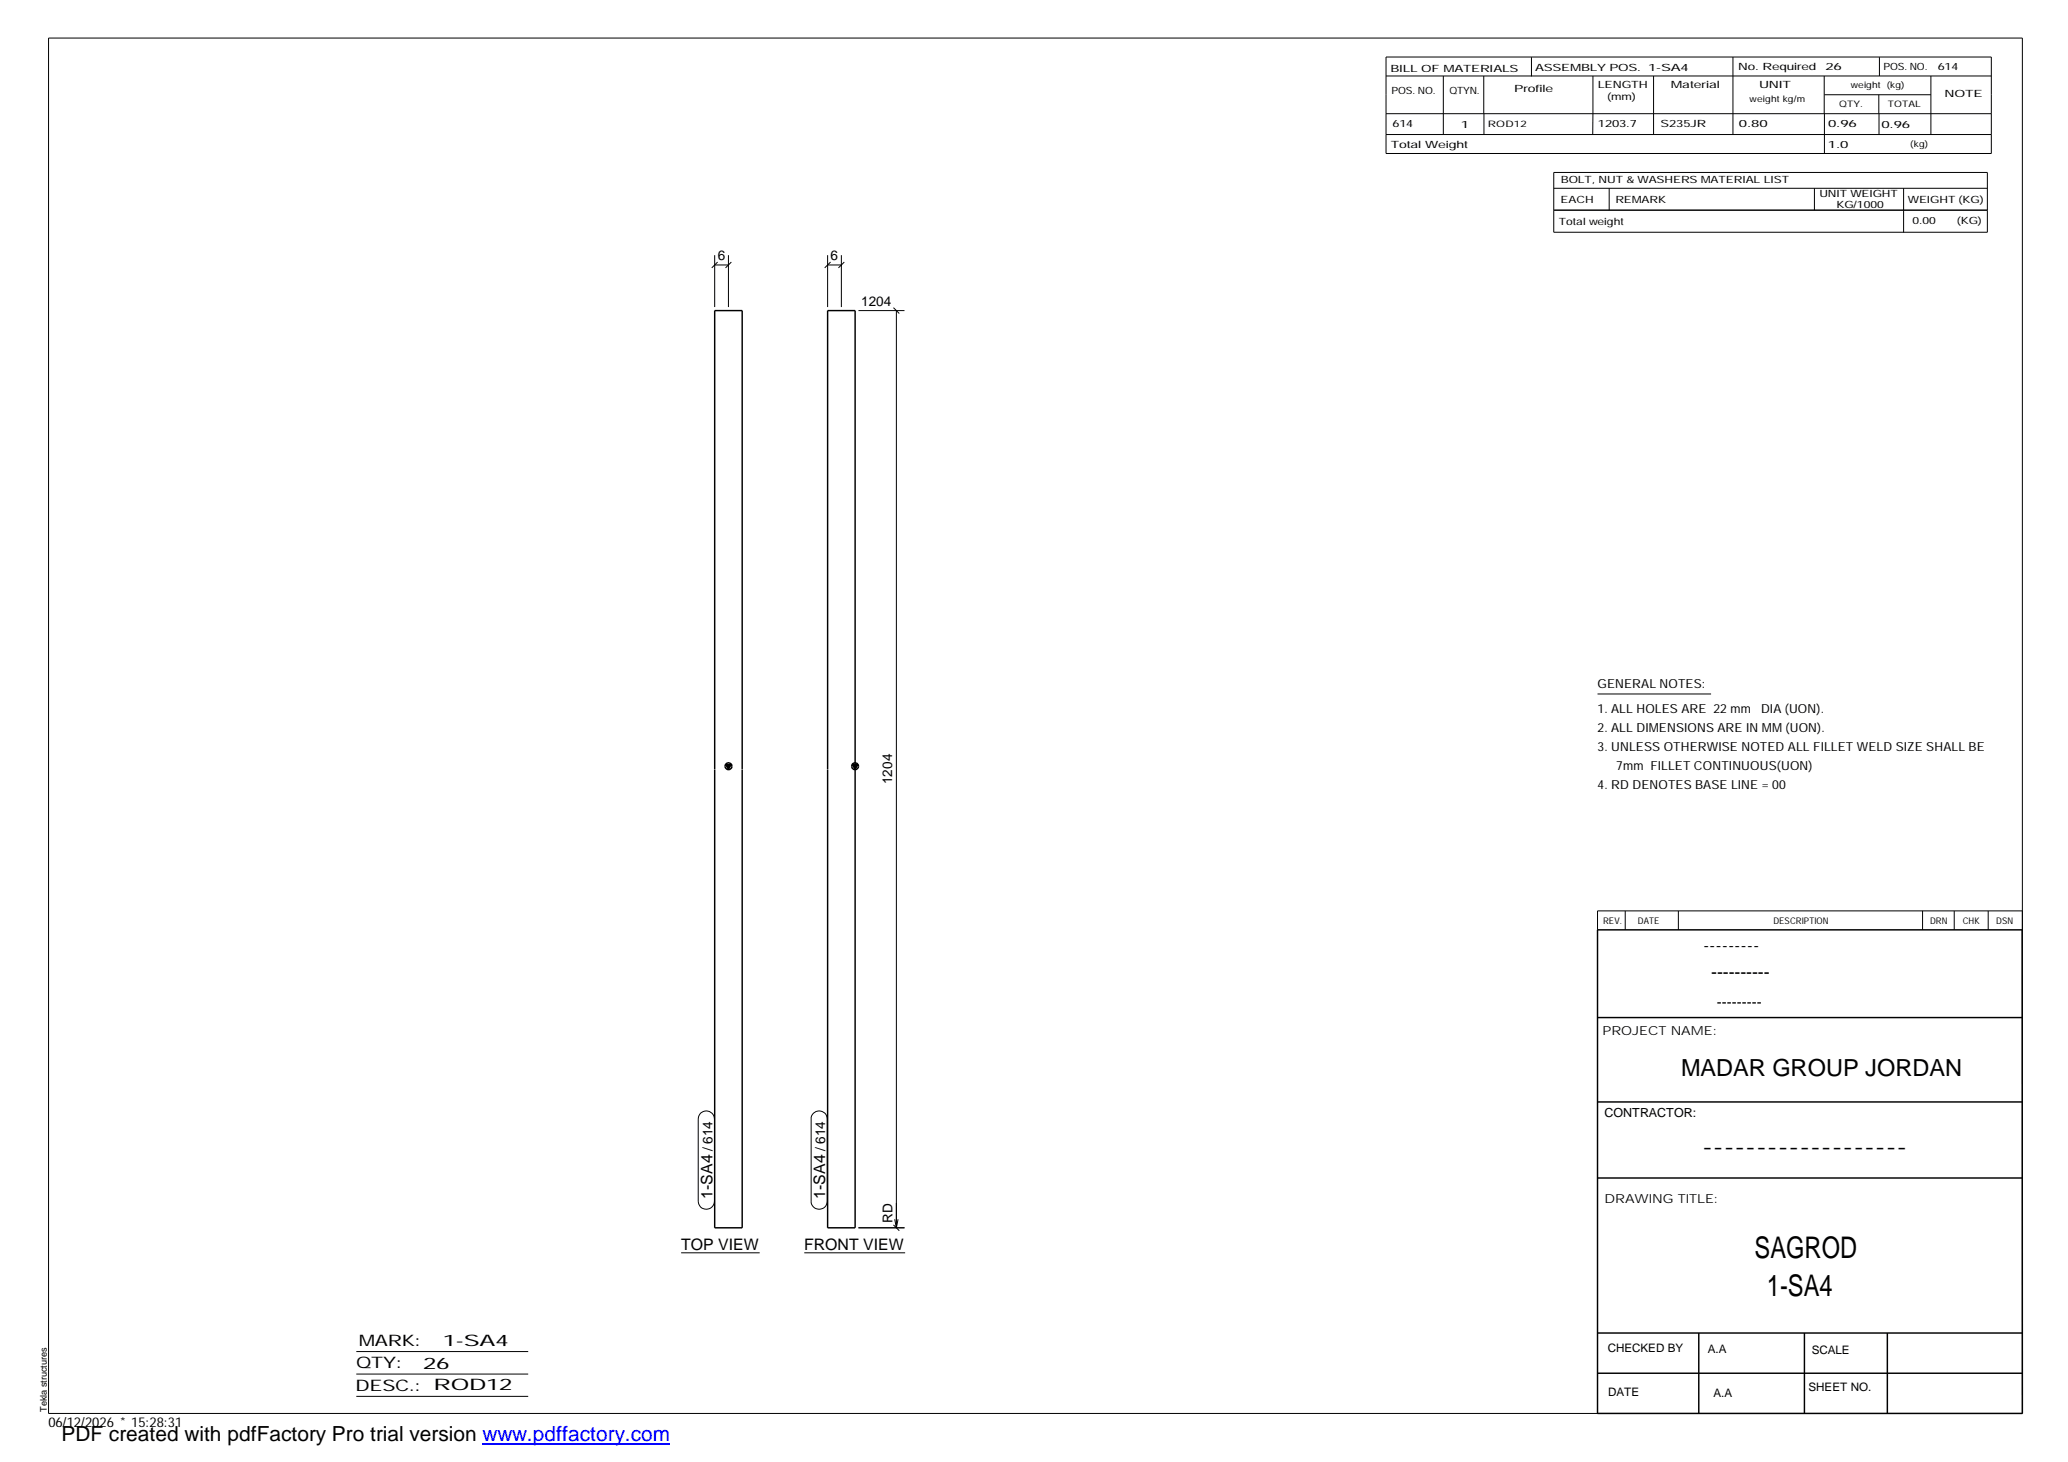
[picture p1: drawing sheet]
<svg xmlns="http://www.w3.org/2000/svg" width="420mm" height="297mm" viewBox="0 0 420 297" stroke-linecap="round" stroke-linejoin="round" font-family="sans-serif">
<defs><g id="words">
<g font-size="6.1">
<text x="356.5" y="255.5">SAGROD</text>
<text x="359" y="263.3">1-SA4</text>
</g>
<text font-size="4.8" x="341.5" y="218.6">MADAR GROUP JORDAN</text>
<text font-size="4.2" x="12.5" y="292.7">PDF created with pdfFactory Pro trial version www.pdffactory.com</text>
<g font-size="3.6">
<text x="346.1" y="193.2">---------</text>
<text x="347.7" y="198.6">----------</text>
<text x="345.8" y="234.2">-------------------</text>
</g>
<g font-size="3.2">
<text x="144.8" y="243.6" transform="rotate(-90 144.8 243.6)">1-SA4</text>
<text x="167.7" y="243.6" transform="rotate(-90 167.7 243.6)">1-SA4</text>
<text x="138.4" y="254">TOP VIEW</text>
<text x="163.4" y="254">FRONT VIEW</text>
<text x="72.9" y="273.5">MARK:</text>
<text x="90" y="273.5">1-SA4</text>
<text x="72.4" y="278">QTY:</text>
<text x="86" y="278.1">26</text>
<text x="72.2" y="282.6">DESC.:</text>
<text x="88.1" y="282.4">ROD12</text>
</g>
<text font-size="3" x="348.8" y="204.5">---------</text>
<g font-size="2.8">
<text x="145.8" y="52.9">6</text>
<text x="168.7" y="52.9">6</text>
<text x="175" y="62.3">1204</text>
<text x="181.2" y="159.4" transform="rotate(-90 181.2 159.4)">1204</text>
<text x="144.8" y="233.8" transform="rotate(-90 144.8 233.8)">/ 614</text>
<text x="167.7" y="233.8" transform="rotate(-90 167.7 233.8)">/ 614</text>
<text x="181.3" y="248.4" transform="rotate(-90 181.3 248.4)">RD</text>
<text x="9.8" y="290">06/12/2026 * 15:28:31</text>
</g>
<g font-size="2.5">
<text x="324.6" y="139.9">GENERAL NOTES:</text>
<text x="324.6" y="148.7">2. ALL DIMENSIONS ARE IN MM (UON).</text>
<text x="324.6" y="144.9">1. ALL HOLES ARE 22 mm</text>
<text x="357.8" y="144.9">DIA (UON).</text>
<text x="324.6" y="152.5">3. UNLESS OTHERWISE NOTED ALL FILLET WELD SIZE SHALL BE</text>
<text x="324.6" y="160.2">4. RD DENOTES BASE LINE = 00</text>
<text x="328.4" y="156.4">7mm FILLET CONTINUOUS(UON)</text>
<text x="325.6" y="210.3">PROJECT NAME:</text>
<text x="326" y="226.9">CONTRACTOR:</text>
<text x="326" y="244.4">DRAWING TITLE:</text>
</g>
<g font-size="2.4">
<text x="326.7" y="274.7">CHECKED BY</text>
<text x="347" y="275">A.A</text>
<text x="368.1" y="275.1">SCALE</text>
<text x="326.7" y="283.6">DATE</text>
<text x="348.1" y="283.9">A.A</text>
<text x="367.5" y="282.6">SHEET NO.</text>
</g>
<g font-size="2">
<text x="282.5" y="14.6">BILL OF MATERIALS</text>
<text x="311.9" y="14.4">ASSEMBLY POS.</text>
<text x="324.6" y="17.9">LENGTH</text>
<text x="334.9" y="14.4">1-SA4</text>
<text x="339.5" y="17.9">Material</text>
<text x="353.1" y="14.2">No. Required</text>
<text x="357.4" y="17.9">UNIT</text>
<text x="370.9" y="14.2">26</text>
<text x="382.7" y="14.2">POS. NO.</text>
<text x="393.7" y="14.3">614</text>
<text x="282.7" y="19.1">POS. NO.</text>
<text x="294.5" y="19">QTYN.</text>
<text x="307.6" y="18.7">Profile</text>
<text x="326.5" y="20.4">(mm)</text>
<text x="395.1" y="19.6">NOTE</text>
<text x="282.9" y="25.8">614</text>
<text x="296.8" y="26">1</text>
<text x="324.7" y="25.9">1203.7</text>
<text x="337.4" y="25.9">S235JR</text>
<text x="353.3" y="25.9">0.80</text>
<text x="371.4" y="25.9">0.96</text>
<text x="382.3" y="25.9">0.96</text>
<text x="282.6" y="30.1">Total Weight</text>
<text x="371.4" y="30">1.0</text>
<text x="317.1" y="41.3">EACH</text>
<text x="317.1" y="37.2">BOLT, NUT &amp; WASHERS MATERIAL LIST</text>
<text x="328.2" y="41.3">REMARK</text>
<text x="369.7" y="40.1">UNIT WEIGHT</text>
<text x="387.6" y="41.2">WEIGHT (KG)</text>
<text x="316.7" y="45.7">Total weight</text>
<text x="373.1" y="42.2">KG/1000</text>
<text x="388.6" y="45.6">0.00</text>
<text x="397.6" y="45.5">(KG)</text>
</g>
<g font-size="1.9">
<text x="325.7" y="187.8">REV.</text>
<text x="332.8" y="187.6">DATE</text>
<text x="360.3" y="187.7">DESCRIPTION</text>
<text x="392.1" y="187.6">DRN</text>
<text x="398.8" y="187.6">CHK</text>
<text x="405.6" y="187.7">DSN</text>
<text x="9.5" y="286.8" transform="rotate(-90 9.5 286.8)">Tekla structures</text>
</g>
<g font-size="1.8">
<text x="376" y="17.9">weight (kg)</text>
<text x="355.5" y="20.7">weight kg/m</text>
<text x="373.6" y="21.7">QTY.</text>
<text x="383.5" y="21.8">TOTAL</text>
<text x="302.3" y="25.9">ROD12</text>
<text x="388.1" y="29.8">(kg)</text>
</g>
</g></defs>
<g fill="none" stroke="#000" stroke-width=".3">
<path d="M145.2 156.3v93.2h5.6v-93.2M145.2 156.2v-93.1h5.6v93.1M147.4 155.3h1.1l-.5 1zM168.1 156.2v-93.1h5.6v93.1M168.1 156.3v93.2h5.6v-93.2M173.2 155.3h1.1l-.6 1zM324.6 188.9h86.2l.1 98.3h-86.3zM324.6 206.7h86.3M324.6 239.3h86.3M324.6 223.9h86.3M324.6 270.8h86.3M324.6 279h86.3"/>
<path d="M345.1 270.8v16.4M366.6 270.8v16.4M383.5 270.8v16.4"/>
<circle cx="148" cy="155.7" r=".68"/>
<circle cx="173.7" cy="155.7" r=".7"/>
</g>
<path d="M147.4 155.3h1.1l-.5 1zM173.2 155.3h1.1l-.6 1z" fill="#000"/>
<g fill="none" stroke="#000" stroke-width=".2">
<path d="M9.9 7.7h401v279.5h-401zM281.6 11.6h123v19.6h-123zM281.6 15.4h123M293.2 15.4v11.9M301.5 15.4v7.7M311.1 11.6v3.9M323.6 15.4v11.9M336 15.4v11.9M352.1 11.6v15.7M370.6 15.4v7.7M370.7 19.2h21.6M381.7 19.2v3.9"/>
<path d="M381.8 11.6v3.8M392.3 15.4v11.9M281.6 23.1h123M281.6 27.3h123M301.5 23.1v4.2M315.7 35h88.1v12.2h-88.1zM315.7 38.3h88.1M326.9 38.3v4.4M368.6 38.3v4.4M370.7 23.1v8.1M381.8 23.1v4.2M386.8 38.3v8.9"/>
<path d="M145.2 53.8h2.8M145.2 51.8v10.6M145.8 53.2l-1.2 1.2M148 51.8v10.6M148.6 53.2l-1.2 1.2M168.1 53.8h2.8M168.1 51.8v10.6M168.7 53.2l-1.1 1.2M170.9 51.8v10.6M171.5 53.2l-1.2 1.2M315.7 42.7h88.1M174.4 63.1h9.4"/>
<path d="M181.5 62.5l1.2 1.2M182.1 63.1v186.4M324.6 141h23M330.2 185.1v3.8M341 185.1v3.8M390.6 185.1v3.8M397 185.1v3.8M403.9 185.1v3.8M410.9 185.1h-86.3v3.8M142.3 226.2a1.67 1.67 0 0 1 1.8-.4 1.67 1.67 0 0 1 1.1 1.6v16.6a1.65 1.65 0 0 1-1.7 1.7 1.65 1.65 0 0 1-1.6-1.7v-16.6l.1-.7zM165.3 226.2a1.65 1.65 0 0 1 1.8-.4 1.65 1.65 0 0 1 1 1.6v16.6a1.63 1.63 0 0 1-1.7 1.7 1.63 1.63 0 0 1-1.6-1.7v-16.6a1.4 1.4 0 0 1 .5-1.2zM138.4 254.5h15.9"/>
<path d="M163.4 254.5h20.5M174.4 249.5h9.4M181.5 248.9l1.2 1.1M181.8 247.7l.3 1.8M182.5 247.7l-.4 1.8M72.4 274.6h34.9M72.4 279.2h34.9M72.4 283.7h34.9"/>
</g>
<path d="M98 293.3h38.2" fill="none" stroke="#00f" stroke-width=".3"/>
<use href="#words"/>
</svg>
